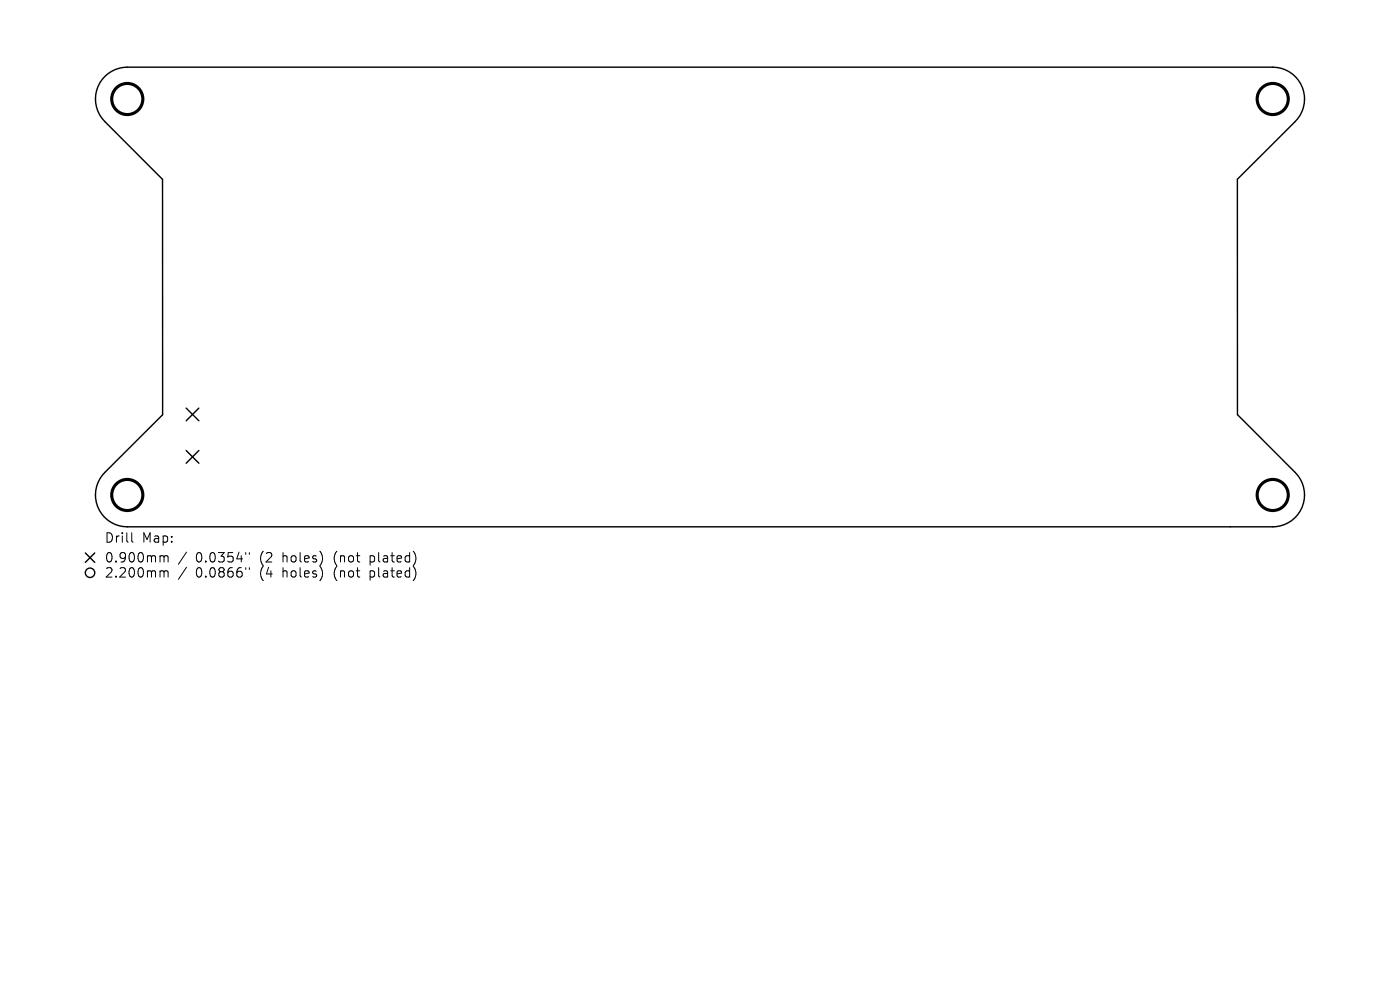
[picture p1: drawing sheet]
<svg xmlns="http://www.w3.org/2000/svg" width="297mm" height="210mm" viewBox="0 0 297 210" stroke-linecap="round" stroke-linejoin="round" font-family="sans-serif">
<defs><g id="words">
<g font-size="2.8">
<text x="22.1" y="115.4">Drill</text>
<text x="22.1" y="119.6">0.900mm</text>
<text x="30.1" y="115.4">Map:</text>
<text x="41.5" y="119.6">0.0354&quot;</text>
<text x="55.3" y="119.6">(2</text>
<text x="60.2" y="119.6">holes)</text>
<text x="71.3" y="119.6">(not</text>
<text x="79.1" y="119.6">plated)</text>
<text x="22.1" y="122.8">2.200mm</text>
<text x="41.5" y="122.8">0.0866&quot;</text>
<text x="55.3" y="122.8">(4</text>
<text x="60.2" y="122.8">holes)</text>
<text x="71.3" y="122.8">(not</text>
<text x="79.1" y="122.8">plated)</text>
</g>
</g></defs>
<g fill="none" stroke="#000" stroke-width=".3">
<path d="M22.3 16.2a6.8 6.8 0 0 1 4.7-1.9h243a6.7 6.7 0 0 1 6.2 4.1 6.7 6.7 0 0 1-1.4 7.4l-12.3 12.2v50l12.3 12.2a6.8 6.8 0 0 1 1.4 7.4 6.8 6.8 0 0 1-6.2 4.2h-243a6.7 6.7 0 0 1-6.2-4.2 6.7 6.7 0 0 1 1.4-7.4l12.3-12.2v-50l-12.3-12.2a6.8 6.8 0 0 1 .1-9.6zM39.5 86.6l2.7 2.7M39.5 95.6l2.7 2.7M42.2 86.6l-2.7 2.7M42.2 95.6l-2.7 2.7M18.1 117.3l2 2M20.1 117.3l-2 2"/>
<circle cx="19.1" cy="121.5" r="1"/>
</g>
<g fill="none" stroke="#000" stroke-width=".66">
<circle cx="27" cy="21" r="3.3"/>
<circle cx="270" cy="21" r="3.3"/>
<circle cx="27" cy="105" r="3.3"/>
<circle cx="270" cy="105" r="3.3"/>
</g>
<g fill="none" stroke="#000" stroke-width=".21">
<path d="M27.9 113v1.7l.3 .3M34.2 117.9h.3l.3 .3M34.8 118.2l.3-.3 .5 .1 .1 1.2M34.8 118.2v1M39.6 117.1l-1.7 2.6M52.1 117.2v.4M52.9 117.2v.4M34.2 121.1h.3l.3 .3M34.8 121.4v1M34.8 121.4l.3-.3 .5 .1 .1 1.2M39.6 120.3l-1.7 2.6M52.1 120.4v.4"/>
<path d="M52.9 120.4v.4"/>
</g>
<use href="#words"/>
</svg>
